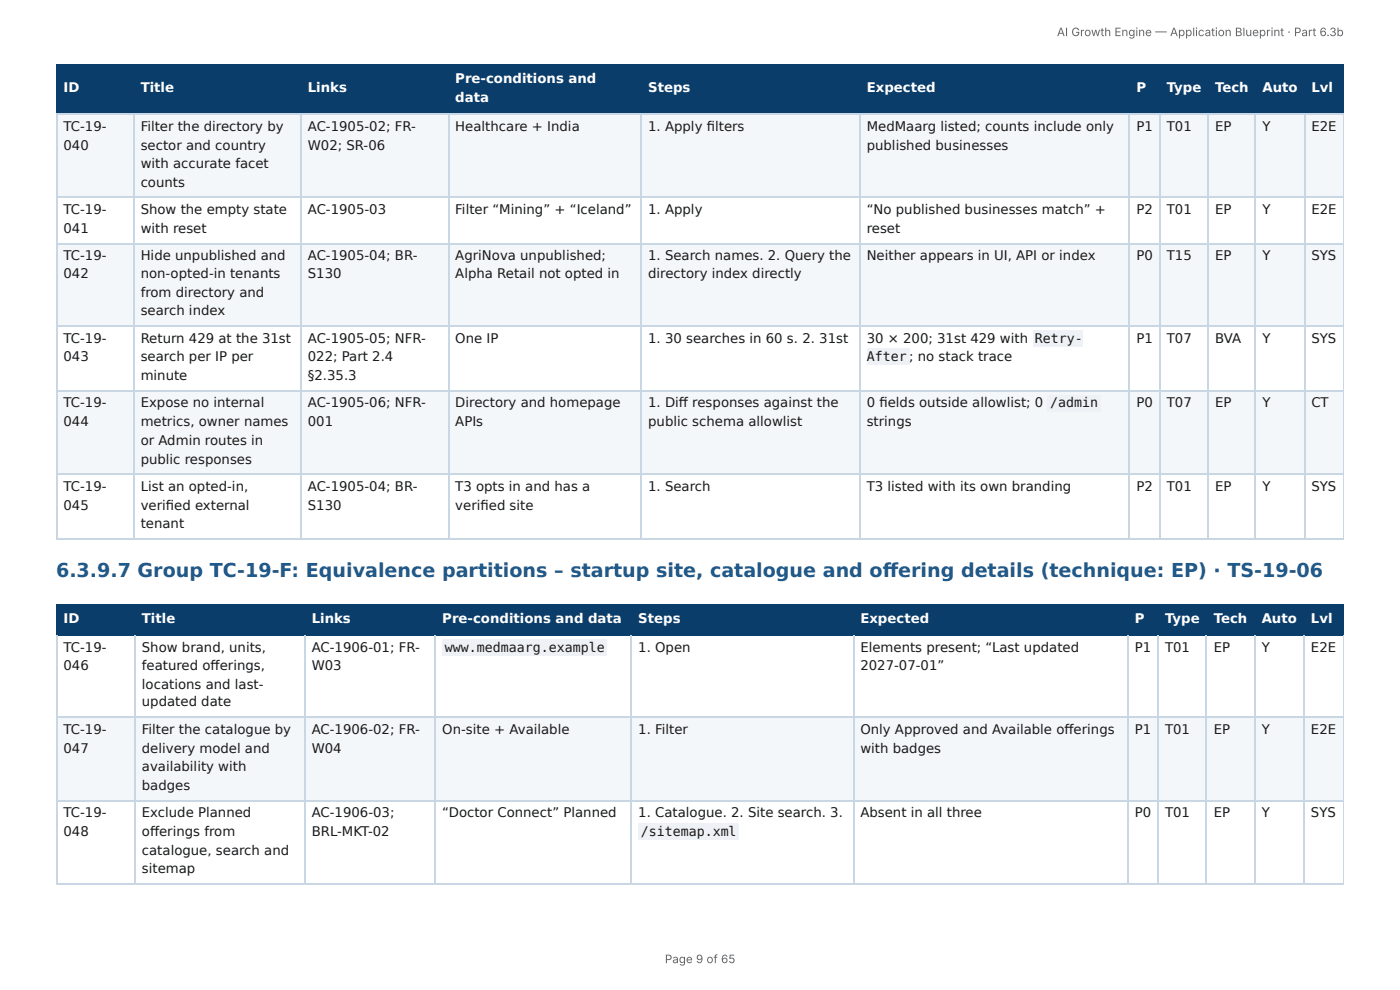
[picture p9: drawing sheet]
<svg xmlns="http://www.w3.org/2000/svg" width="297mm" height="210mm" viewBox="0 0 297 210" stroke-linecap="round" stroke-linejoin="round" font-family="sans-serif">
<defs><g id="words">
<text font-size="4.1" fill="#1f5a8c" x="11.9" y="122.5">6.3.9.7 Group TC-19-F: Equivalence partitions – startup site, catalogue and off ering details (technique: EP) · TS-19-06</text>
<g font-size="2.8" fill="#fff">
<text x="96.7" y="17.7">Pre-conditions and</text>
<text x="13.5" y="19.6">ID</text>
<text x="29.9" y="19.6">Title</text>
<text x="65.4" y="19.6">Links</text>
<text x="96.7" y="21.7">data</text>
<text x="137.7" y="19.6">Steps</text>
<text x="184.1" y="19.6">Expected</text>
<text x="241.4" y="19.6">P</text>
<text x="247.8" y="19.6">Type</text>
<text x="258.1" y="19.6">Tech</text>
<text x="268.1" y="19.6">Auto</text>
<text x="278.5" y="19.6">Lvl</text>
<text x="13.5" y="132.3">ID</text>
<text x="30.1" y="132.3">Title</text>
<text x="66.2" y="132.3">Links</text>
<text x="93.9" y="132.3">Pre-conditions and data</text>
<text x="135.6" y="132.3">Steps</text>
<text x="182.7" y="132.3">Expected</text>
<text x="241" y="132.3">P</text>
<text x="247.4" y="132.3">Type</text>
<text x="257.8" y="132.3">Tech</text>
<text x="268" y="132.3">Auto</text>
<text x="278.4" y="132.3">Lvl</text>
</g>
<g font-size="2.8" fill="#1a1a1a">
<text x="13.5" y="27.8">TC-19-</text>
<text x="29.9" y="27.8">Filter the directory by</text>
<text x="65.4" y="27.8">AC-1905-02; FR-</text>
<text x="96.7" y="27.8">Healthcare + India</text>
<text x="137.7" y="27.8">1. Apply fi lters</text>
<text x="184.1" y="27.8">MedMaarg listed; counts include only</text>
<text x="241.4" y="27.8">P1</text>
<text x="247.8" y="27.8">T01</text>
<text x="258.1" y="27.8">EP</text>
<text x="268.1" y="27.8">Y</text>
<text x="278.5" y="27.8">E2E</text>
<text x="13.5" y="31.8">040</text>
<text x="29.9" y="31.8">sector and country</text>
<text x="29.9" y="35.7">with accurate facet</text>
<text x="65.4" y="31.8">W02; SR-06</text>
<text x="184.1" y="31.8">published businesses</text>
<text x="29.9" y="39.7">counts</text>
<text x="13.5" y="45.5">TC-19-</text>
<text x="29.9" y="45.5">Show the empty state</text>
<text x="65.4" y="45.5">AC-1905-03</text>
<text x="96.7" y="45.5">Filter “Mining” + “Iceland”</text>
<text x="137.7" y="45.5">1. Apply</text>
<text x="184.1" y="45.5">“No published businesses match” +</text>
<text x="241.4" y="45.5">P2</text>
<text x="247.8" y="45.5">T01</text>
<text x="258.1" y="45.5">EP</text>
<text x="268.1" y="45.5">Y</text>
<text x="278.5" y="45.5">E2E</text>
<text x="13.5" y="49.5">041</text>
<text x="29.9" y="49.5">with reset</text>
<text x="184.1" y="49.5">reset</text>
<text x="13.5" y="55.3">TC-19-</text>
<text x="13.5" y="59">042</text>
<text x="29.9" y="55.3">Hide unpublished and</text>
<text x="29.9" y="59">non-opted-in tenants</text>
<text x="65.4" y="55.3">AC-1905-04; BR-</text>
<text x="65.4" y="59">S130</text>
<text x="96.7" y="55.3">AgriNova unpublished;</text>
<text x="96.7" y="59">Alpha Retail not opted in</text>
<text x="137.7" y="55.3">1. Search names. 2. Query the</text>
<text x="137.7" y="59">directory index directly</text>
<text x="184.1" y="55.3">Neither appears in UI, API or index</text>
<text x="241.4" y="55.3">P0</text>
<text x="247.8" y="55.3">T15</text>
<text x="258.1" y="55.3">EP</text>
<text x="268.1" y="55.3">Y</text>
<text x="278.5" y="55.3">SYS</text>
<text x="29.9" y="63">from directory and</text>
<text x="29.9" y="66.9">search index</text>
<text x="13.5" y="72.8">TC-19-</text>
<text x="13.5" y="76.7">043</text>
<text x="29.9" y="72.8">Return 429 at the 31st</text>
<text x="29.9" y="76.7">search per IP per</text>
<text x="65.4" y="72.8">AC-1905-05; NFR-</text>
<text x="65.4" y="76.7">022; Part 2.4</text>
<text x="96.7" y="72.8">One IP</text>
<text x="137.7" y="72.8">1. 30 searches in 60 s. 2. 31st</text>
<text x="184.1" y="72.8">30 × 200; 31st 429 with</text>
<text x="184.1" y="76.7">After ; no stack trace</text>
<text x="219.8" y="72.8">Retry-</text>
<text x="241.4" y="72.8">P1</text>
<text x="247.8" y="72.8">T07</text>
<text x="258.1" y="72.8">BVA</text>
<text x="268.1" y="72.8">Y</text>
<text x="278.5" y="72.8">SYS</text>
<text x="29.9" y="80.7">minute</text>
<text x="65.4" y="80.7">§2.35.3</text>
<text x="13.5" y="86.5">TC-19-</text>
<text x="29.9" y="86.5">Expose no internal</text>
<text x="65.4" y="86.5">AC-1905-06; NFR-</text>
<text x="96.7" y="86.5">Directory and homepage</text>
<text x="137.7" y="86.5">1. Diff responses against the</text>
<text x="184.1" y="86.5">0 fi elds outside allowlist; 0</text>
<text x="223" y="86.5">/admin</text>
<text x="241.4" y="86.5">P0</text>
<text x="247.8" y="86.5">T07</text>
<text x="258.1" y="86.5">EP</text>
<text x="268.1" y="86.5">Y</text>
<text x="278.5" y="86.5">CT</text>
<text x="13.5" y="90.5">044</text>
<text x="29.9" y="90.5">metrics, owner names</text>
<text x="29.9" y="94.5">or Admin routes in</text>
<text x="65.4" y="90.5">001</text>
<text x="96.7" y="90.5">APIs</text>
<text x="137.7" y="90.5">public schema allowlist</text>
<text x="184.1" y="90.5">strings</text>
<text x="29.9" y="98.4">public responses</text>
<text x="13.5" y="104.2">TC-19-</text>
<text x="29.9" y="104.2">List an opted-in,</text>
<text x="65.4" y="104.2">AC-1905-04; BR-</text>
<text x="96.7" y="104.2">T3 opts in and has a</text>
<text x="137.7" y="104.2">1. Search</text>
<text x="184.1" y="104.2">T3 listed with its own branding</text>
<text x="241.4" y="104.2">P2</text>
<text x="247.8" y="104.2">T01</text>
<text x="258.1" y="104.2">EP</text>
<text x="268.1" y="104.2">Y</text>
<text x="278.5" y="104.2">SYS</text>
<text x="13.5" y="108.2">045</text>
<text x="29.9" y="108.2">verifi ed external</text>
<text x="29.9" y="112.2">tenant</text>
<text x="65.4" y="108.2">S130</text>
<text x="96.7" y="108.2">verifi ed site</text>
<text x="13.5" y="138.4">TC-19-</text>
<text x="13.5" y="142.3">046</text>
<text x="30.1" y="138.4">Show brand, units,</text>
<text x="30.1" y="142.3">featured off erings,</text>
<text x="66.2" y="138.4">AC-1906-01; FR-</text>
<text x="66.2" y="142.3">W03</text>
<text x="94.5" y="138.4">www.medmaarg.example</text>
<text x="135.6" y="138.4">1. Open</text>
<text x="182.7" y="138.4">Elements present; “Last updated</text>
<text x="182.7" y="142.3">2027-07-01”</text>
<text x="241" y="138.4">P1</text>
<text x="247.4" y="138.4">T01</text>
<text x="257.8" y="138.4">EP</text>
<text x="268" y="138.4">Y</text>
<text x="278.4" y="138.4">E2E</text>
<text x="30.1" y="146.3">locations and last-</text>
<text x="13.5" y="155.8">TC-19-</text>
<text x="30.1" y="150">updated date</text>
<text x="30.1" y="155.8">Filter the catalogue by</text>
<text x="66.2" y="155.8">AC-1906-02; FR-</text>
<text x="93.9" y="155.8">On-site + Available</text>
<text x="135.6" y="155.8">1. Filter</text>
<text x="182.7" y="155.8">Only Approved and Available off erings</text>
<text x="241" y="155.8">P1</text>
<text x="247.4" y="155.8">T01</text>
<text x="257.8" y="155.8">EP</text>
<text x="268" y="155.8">Y</text>
<text x="278.4" y="155.8">E2E</text>
<text x="13.5" y="159.8">047</text>
<text x="30.1" y="159.8">delivery model and</text>
<text x="66.2" y="159.8">W04</text>
<text x="182.7" y="159.8">with badges</text>
<text x="30.1" y="163.8">availability with</text>
<text x="30.1" y="167.7">badges</text>
<text x="13.5" y="173.6">TC-19-</text>
<text x="30.1" y="173.6">Exclude Planned</text>
<text x="66.2" y="173.6">AC-1906-03;</text>
<text x="93.9" y="173.6">“Doctor Connect” Planned</text>
<text x="135.6" y="173.6">1. Catalogue. 2. Site search. 3.</text>
<text x="182.7" y="173.6">Absent in all three</text>
<text x="241" y="173.6">P0</text>
<text x="247.4" y="173.6">T01</text>
<text x="257.8" y="173.6">EP</text>
<text x="268" y="173.6">Y</text>
<text x="278.4" y="173.6">SYS</text>
<text x="13.5" y="177.5">048</text>
<text x="30.1" y="177.5">off erings from</text>
<text x="66.2" y="177.5">BRL-MKT-02</text>
<text x="136.1" y="177.5">/sitemap.xml</text>
<text x="30.1" y="181.5">catalogue, search and</text>
<text x="30.1" y="185.5">sitemap</text>
</g>
<g font-size="2.5" fill="#666">
<text x="224.5" y="7.7">AI Growth Engine — Application Blueprint · Part 6.3b</text>
<text x="141.2" y="204.5">Page 9 of 65</text>
</g>
</g></defs>
<g fill="#0b3d6b">
<path d="M12.2 14h16.1v10.1h-16.1z"/>
<path d="M28.3 14h35.7v10.1h-35.7z"/>
<path d="M64 14h31.2v10.1h-31.2z"/>
<path d="M95.2 14h41.1v10.1h-41.1z"/>
<path d="M136.3 14h46.3v10.1h-46.3z"/>
<path d="M182.6 14h57.4v10.1h-57.4z"/>
<path d="M240 14h6.3v10.1h-6.3z"/>
<path d="M246.3 14h10.3v10.1h-10.3z"/>
<path d="M256.6 14h10.1v10.1h-10.1z"/>
<path d="M266.7 14h10.3v10.1h-10.3z"/>
<path d="M277 14h8.4v10.1h-8.4z"/>
</g>
<g fill="#f4f7fa">
<path d="M12.2 24.1h16.1v17.7h-16.1z"/>
<path d="M28.3 24.1h35.7v17.7h-35.7z"/>
<path d="M64 24.1h31.2v17.7h-31.2z"/>
<path d="M95.2 24.1h41.1v17.7h-41.1z"/>
<path d="M136.3 24.1h46.3v17.7h-46.3z"/>
<path d="M182.6 24.1h57.4v17.7h-57.4z"/>
<path d="M240 24.1h6.3v17.7h-6.3z"/>
<path d="M246.3 24.1h10.3v17.7h-10.3z"/>
<path d="M256.6 24.1h10.1v17.7h-10.1z"/>
<path d="M266.7 24.1h10.3v17.7h-10.3z"/>
<path d="M277 24.1h8.4v17.7h-8.4z"/>
<path d="M12.2 51.6h16.1v17.7h-16.1z"/>
<path d="M28.3 51.6h35.7v17.7h-35.7z"/>
<path d="M64 51.6h31.2v17.7h-31.2z"/>
<path d="M95.2 51.6h41.1v17.7h-41.1z"/>
<path d="M136.3 51.6h46.3v17.7h-46.3z"/>
<path d="M182.6 51.6h57.4v17.7h-57.4z"/>
<path d="M240 51.6h6.3v17.7h-6.3z"/>
<path d="M246.3 51.6h10.3v17.7h-10.3z"/>
<path d="M256.6 51.6h10.1v17.7h-10.1z"/>
<path d="M266.7 51.6h10.3v17.7h-10.3z"/>
<path d="M277 51.6h8.4v17.7h-8.4z"/>
<path d="M12.2 83.1h16.1v17.4h-16.1z"/>
<path d="M28.3 83.1h35.7v17.4h-35.7z"/>
<path d="M64 83.1h31.2v17.4h-31.2z"/>
<path d="M95.2 83.1h41.1v17.4h-41.1z"/>
<path d="M136.3 83.1h46.3v17.4h-46.3z"/>
<path d="M182.6 83.1h57.4v17.4h-57.4z"/>
<path d="M240 83.1h6.3v17.4h-6.3z"/>
<path d="M246.3 83.1h10.3v17.4h-10.3z"/>
<path d="M256.6 83.1h10.1v17.4h-10.1z"/>
<path d="M266.7 83.1h10.3v17.4h-10.3z"/>
<path d="M277 83.1h8.4v17.4h-8.4z"/>
</g>
<g fill="none" stroke="#0b3d6b" stroke-width=".26">
<path d="M11.9 13.9h273.5M12 13.8v10.5M28.4 13.8v10.5M63.9 13.8v10.5M95.4 13.8v10.5M136.1 13.8v10.5M182.7 13.8v10.5M239.8 13.8v10.5M246.5 13.8v10.5M256.5 13.8v10.5M266.6 13.8v10.5M277.2 13.8v10.5"/>
<path d="M11.9 24.2h273.5"/>
</g>
<path d="M285.3 13.8v10.5" fill="none" stroke="#0b3d6b" stroke-width=".21"/>
<g fill="none" stroke="#c9d6e3" stroke-width=".26">
<path d="M11.9 24.2h273.5M12 24.3v90.3M28.4 24.3v90.3M63.9 24.3v90.3M95.4 24.3v90.3M136.1 24.3v90.3M182.7 24.3v90.3M239.8 24.3v90.3M246.5 24.3v90.3M256.5 24.3v90.3M266.6 24.3v90.3M277.2 24.3v90.3"/>
<path d="M11.9 41.9h273.5M11.9 51.7h273.5M11.9 69.2h273.5M11.9 82.9h273.5M11.9 100.7h273.5M11.9 114.4h273.5"/>
</g>
<path d="M285.3 24.3v90.3" fill="none" stroke="#c9d6e3" stroke-width=".21"/>
<g fill="#0b3d6b">
<path d="M12.2 128.3h16.4v6.4h-16.4z"/>
<path d="M28.6 128.3h36.2v6.4h-36.2z"/>
<path d="M64.8 128.3h27.8v6.4h-27.8z"/>
<path d="M92.6 128.3h41.5v6.4h-41.5z"/>
<path d="M134.1 128.3h47.1v6.4h-47.1z"/>
<path d="M181.2 128.3h58.2v6.4h-58.2z"/>
<path d="M239.4 128.3h6.7v6.4h-6.7z"/>
<path d="M246.1 128.3h10.3v6.4h-10.3z"/>
<path d="M256.4 128.3h10v6.4h-10z"/>
<path d="M266.4 128.3h10.6v6.4h-10.6z"/>
<path d="M277 128.3h8.4v6.4h-8.4z"/>
</g>
<g fill="#f4f7fa">
<path d="M12.2 152.4h16.4v17.7h-16.4z"/>
<path d="M28.6 152.4h36.2v17.7h-36.2z"/>
<path d="M64.8 152.4h27.8v17.7h-27.8z"/>
<path d="M92.6 152.4h41.5v17.7h-41.5z"/>
<path d="M134.1 152.4h47.1v17.7h-47.1z"/>
<path d="M181.2 152.4h58.2v17.7h-58.2z"/>
<path d="M239.4 152.4h6.7v17.7h-6.7z"/>
<path d="M246.1 152.4h10.3v17.7h-10.3z"/>
<path d="M256.4 152.4h10v17.7h-10z"/>
<path d="M266.4 152.4h10.6v17.7h-10.6z"/>
<path d="M277 152.4h8.4v17.7h-8.4z"/>
</g>
<g fill="none" stroke="#0b3d6b" stroke-width=".26">
<path d="M11.9 128.5h273.5M11.9 134.8h273.5M12 128.3v6.6M28.7 128.3v6.6M64.7 128.3v6.6M92.5 128.3v6.6M134 128.3v6.6M181.4 128.3v6.6M239.6 128.3v6.6M245.9 128.3v6.6M256.2 128.3v6.6M266.6 128.3v6.6"/>
<path d="M276.9 128.3v6.6"/>
</g>
<path d="M285.3 128.3v6.6" fill="none" stroke="#0b3d6b" stroke-width=".21"/>
<g fill="none" stroke="#c9d6e3" stroke-width=".26">
<path d="M12 134.9v52.7M28.7 134.9v52.7M64.7 134.9v52.7M92.5 134.9v52.7M134 134.9v52.7M181.4 134.9v52.7M239.6 134.9v52.7M245.9 134.9v52.7M256.2 134.9v52.7M266.6 134.9v52.7M276.9 134.9v52.7M11.9 152.3h273.5"/>
<path d="M11.9 170h273.5M11.9 187.7h273.5"/>
</g>
<path d="M285.3 134.9v52.7" fill="none" stroke="#c9d6e3" stroke-width=".21"/>
<g fill="#eef2f6">
<path d="M219.3 70.1h10.6v3.5h-10.6z"/>
<path d="M184.1 74.1h9v3.4h-9z"/>
<path d="M222.5 83.9h11.4v3.4h-11.4z"/>
<path d="M93.9 135.7h35v3.5h-35z"/>
<path d="M135.5 174.9h21.4v3.4h-21.4z"/>
</g>
<use href="#words"/>
</svg>
